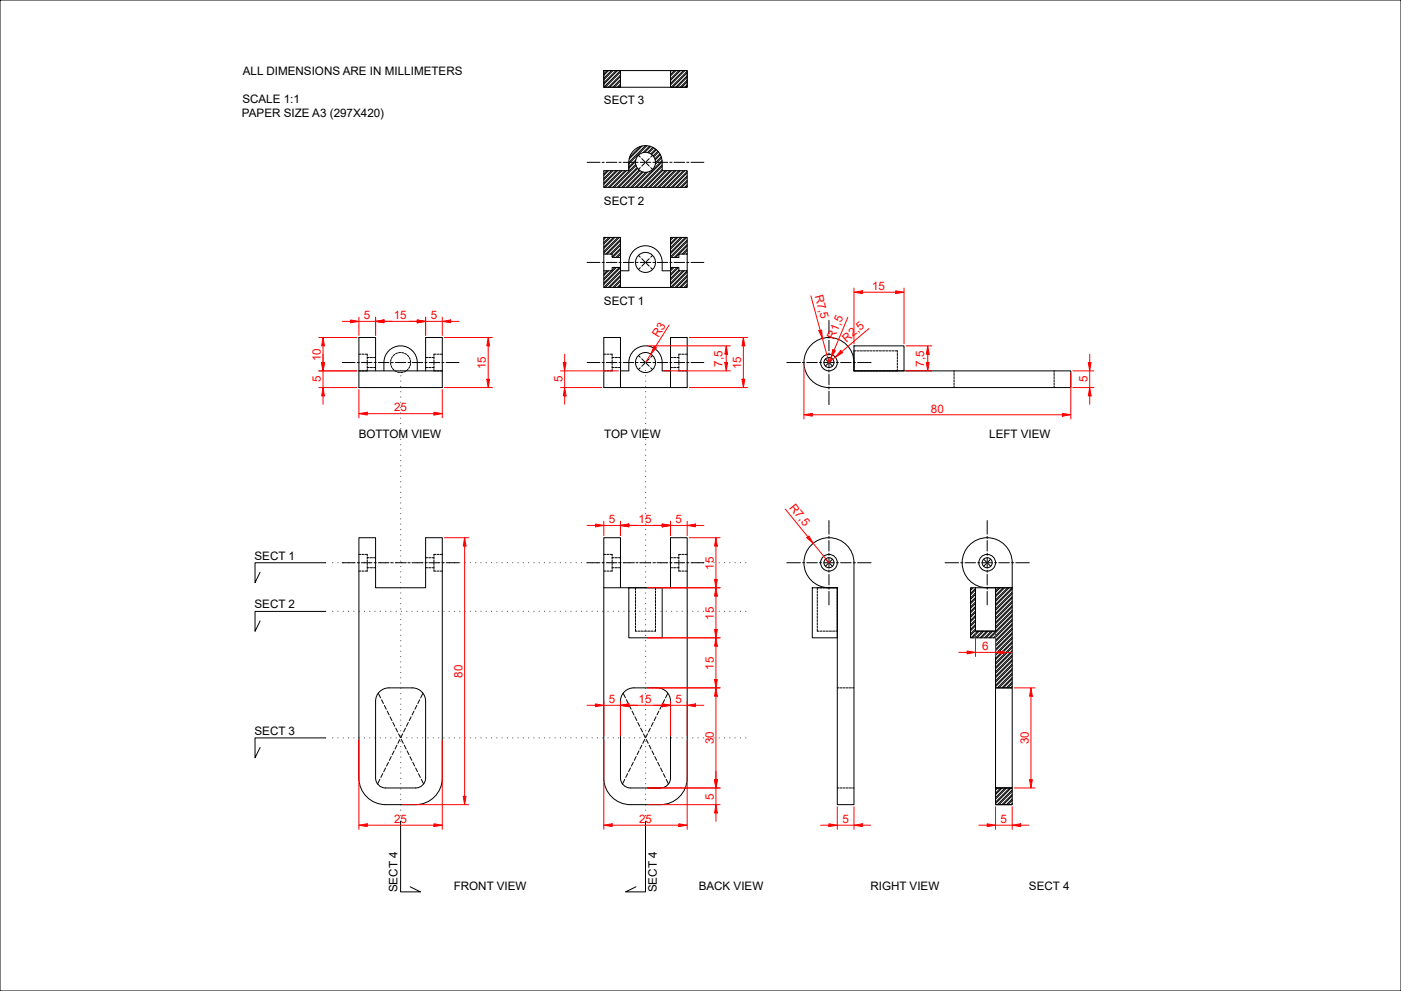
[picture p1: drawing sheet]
<svg xmlns="http://www.w3.org/2000/svg" width="420mm" height="297mm" viewBox="0 0 420 297" stroke-linecap="round" stroke-linejoin="round" font-family="sans-serif">
<defs><g id="words">
<g font-size="3.5">
<text x="72.8" y="22.5">ALL DIMENSIONS ARE IN MILLIMETERS</text>
<text x="72.5" y="35.1">PAPER SIZE A3 (297X420)</text>
<text x="72.7" y="30.8">SCALE 1:1</text>
<text x="181" y="31.3">SECT 3</text>
<text x="181" y="61.3">SECT 2</text>
<text x="181" y="91.3">SECT 1</text>
<text x="107.5" y="131.3">BOTTOM VIEW</text>
<text x="181.1" y="131.3">TOP VIEW</text>
<text x="296.5" y="131.3">LEFT VIEW</text>
<text x="76.3" y="167.7">SECT 1</text>
<text x="76.3" y="182.3">SECT 2</text>
<text x="76.3" y="220.2">SECT 3</text>
<text x="119.2" y="267.4" transform="rotate(-90 119.2 267.4)">SECT 4</text>
<text x="136" y="266.8">FRONT VIEW</text>
<text x="196.9" y="267.4" transform="rotate(-90 196.9 267.4)">SECT 4</text>
<text x="209.5" y="266.8">BACK VIEW</text>
<text x="260.9" y="266.8">RIGHT VIEW</text>
<text x="308.5" y="266.8">SECT 4</text>
</g>
<g font-size="3.5" fill="#f00">
<text x="244.3" y="88.7" transform="rotate(75 244.3 88.7)">R7,5</text>
<text x="261.4" y="86.9">15</text>
<text x="109.1" y="95.6">5</text>
<text x="118" y="95.6">15</text>
<text x="129.1" y="95.6">5</text>
<text x="197.4" y="101.2" transform="rotate(-58 197.4 101.2)">R3</text>
<text x="250.1" y="101.9" transform="rotate(-67 250.1 101.9)">R1,5</text>
<text x="253.8" y="102.7" transform="rotate(-40 253.8 102.7)">R2,5</text>
<text x="96.2" y="108.2" transform="rotate(-90 96.2 108.2)">10</text>
<text x="145.7" y="110.7" transform="rotate(-90 145.7 110.7)">15</text>
<text x="216.6" y="109.8" transform="rotate(-90 216.6 109.8)">7,5</text>
<text x="222.2" y="110.7" transform="rotate(-90 222.2 110.7)">15</text>
<text x="277" y="109.8" transform="rotate(-90 277 109.8)">7,5</text>
<text x="96.2" y="114.6" transform="rotate(-90 96.2 114.6)">5</text>
<text x="168.6" y="114.6" transform="rotate(-90 168.6 114.6)">5</text>
<text x="326" y="114.6" transform="rotate(-90 326 114.6)">5</text>
<text x="118.2" y="123.3">25</text>
<text x="279.1" y="123.6">80</text>
<text x="236.5" y="152.2" transform="rotate(51 236.5 152.2)">R7,5</text>
<text x="182.5" y="156.8">5</text>
<text x="191.4" y="156.8">15</text>
<text x="202.5" y="156.8">5</text>
<text x="214" y="170.7" transform="rotate(-90 214 170.7)">15</text>
<text x="214" y="185.7" transform="rotate(-90 214 185.7)">15</text>
<text x="294.5" y="194.9">6</text>
<text x="138.6" y="203.1" transform="rotate(-90 138.6 203.1)">80</text>
<text x="214" y="200.7" transform="rotate(-90 214 200.7)">15</text>
<text x="182.5" y="210.7">5</text>
<text x="191.4" y="210.7">15</text>
<text x="202.5" y="210.7">5</text>
<text x="214" y="223.1" transform="rotate(-90 214 223.1)">30</text>
<text x="308.4" y="223.1" transform="rotate(-90 308.4 223.1)">30</text>
<text x="214" y="239.6" transform="rotate(-90 214 239.6)">5</text>
<text x="118.2" y="246.6">25</text>
<text x="191.6" y="246.6">25</text>
<text x="252.5" y="246.6">5</text>
<text x="300" y="246.6">5</text>
</g>
</g></defs>
<!-- layer: SOLID -->
<g fill="none" stroke="#000" stroke-width=".3">
<path d="M181 21.2h25v5h-25zM181 76.2v5M186 77.2v3M201 77.2v3M206 76.2v5M186 81.2h2.5a7.2 7.2 0 0 1 1.2-5.8 5 5 0 0 1 5.5-1.4 5 5 0 0 1 3.3 4.7v2.5h2.5M186 86.2h15M107.6 111.2h25M112.6 111.2v-10h-5v15h25v-15h-5v10M115.1 111.2a7.2 7.2 0 0 1 1.2-5.8 5 5 0 0 1 5.5-1.4 5 5 0 0 1 3.3 4.7v2.5M186 111.2h2.5a7.2 7.2 0 0 1 1.2-5.8 5 5 0 0 1 5.5-1.4 5 5 0 0 1 3.3 4.7v2.5h2.5M186 116.2v-15h-5v15h25v-15h-5v15"/>
<path d="M242.9 103.7a7.5 7.5 0 0 1 8.2-2.1 7.5 7.5 0 0 1 4.9 7.1v2.5h65v5h-72.5a7.5 7.5 0 0 1-6.8-4.4 7.5 7.5 0 0 1 1.2-8.1zM256 103.7h15v7.5h-15zM107.6 161.2h5v15h15v-15h5v72a8 8 0 0 1-8 8h-9a8 8 0 0 1-8-8zM181 161.2h5v15h15v-15h5v72a8 8 0 0 1-8 8h-9a8 8 0 0 1-8-8zM181 176.2h5M188.5 176.2h10v15h-10zM201 176.2h5M243.5 176.2h7.5v15h-7.5zM243.6 163a7.5 7.5 0 0 1 8-1.2 7.5 7.5 0 0 1 4.4 6.9v72.5h-5v-65a8.8 8.8 0 0 1-8.1-2.6 7.5 7.5 0 0 1 .7-10.6zM291 163a7.5 7.5 0 0 1 8.1-1.2 7.5 7.5 0 0 1 4.3 6.9v7.5h-5a8.8 8.8 0 0 1-8.1-2.6 7.5 7.5 0 0 1 .7-10.6zM292.4 176.2h6v13h-6zM113.8 207.3a4 4 0 0 1 2.8-1.1h7a4 4 0 0 1 4 4v23a3 3 0 0 1-3 3h-9a3 3 0 0 1-3-3v-23a4 4 0 0 1 1.2-2.9z"/>
<path d="M187.2 207.3a4 4 0 0 1 2.8-1.1h7a4 4 0 0 1 4 4v23a3 3 0 0 1-3 3h-9a3 3 0 0 1-3-3v-23a4 4 0 0 1 1.2-2.9zM298.4 206.2h5v30h-5zM298.4 241.2h5"/>
<circle cx="193.5" cy="78.7" r="3"/>
<circle cx="193.5" cy="108.7" r="3"/>
<circle cx="248.5" cy="108.7" r="2.5"/>
<circle cx="248.5" cy="108.7" r="1.5"/>
<circle cx="248.5" cy="168.7" r="2.5"/>
<circle cx="248.5" cy="168.7" r="1.5"/>
<circle cx="295.9" cy="168.7" r="2.5"/>
<circle cx="295.9" cy="168.7" r="1.5"/>
</g>
<!-- layer: HATCH -->
<g fill="none" stroke="#000" stroke-width=".3">
<path d="M181.1 21.2h-.1M182 21.2l-1 .9M182.4 21.2l-1.4 1.4M183.3 21.2l-2.3 2.3M183.8 21.2l-2.8 2.7M184.7 21.2l-3.7 3.6M185.1 21.2l-4.1 4.1M186 21.2l-5 5M186 22.5l-3.6 3.7M186 23.8l-2.3 2.4M186 25.2l-.9 1M186 21.6l-4.5 4.6"/>
<path d="M186 22.9l-3.2 3.3M186 24.3l-1.8 1.9M186 25.6l-.5 .6M201.3 21.2l-.3 .2M202.2 21.2l-1.2 1.1M202.6 21.2l-1.6 1.6M203.5 21.2l-2.5 2.5M204 21.2l-3 2.9M204.9 21.2l-3.9 3.8M205.3 21.2l-4.3 4.3M206 21.4l-4.8 4.8M206 22.7l-3.4 3.5"/>
<path d="M206 24.1l-2.1 2.1M206 25.4l-.7 .8M206 21.8l-4.3 4.4M206 23.2l-3 3M206 24.5l-1.6 1.7M206 25.8l-.3 .4M181.1 51.2h-.1M182 51.2l-1 .9M182.4 51.2l-1.4 1.4M183.3 51.2l-2.3 2.3M183.8 51.2l-2.8 2.7M184.7 51.2l-3.7 3.6"/>
<path d="M185.1 51.2l-4.1 4.1M186 51.2l-5 5M186.5 51.2l-5 5M187.4 51.2l-5 5M187.8 51.2l-5 5M190.5 48.4l-2 2M190.6 49.3l-6.9 6.9M190.6 47.9l-2.1 2.1M190.7 49.6l-6.5 6.6M191 50.2l-5.9 6M191.1 50.5l-5.6 5.7M191.6 51l-5.2 5.2"/>
<path d="M191.8 51.1l-5 5.1M191.9 43.9l-3.1 3.1M192.4 51.5l-4.7 4.7M192.5 43.8l-3.9 3.9M192.8 51.6l-4.6 4.6M193.5 43.7l-5 5M193.6 51.7l-4.5 4.5M193.9 43.7l-5.4 5.4M194.1 51.6l-4.6 4.6M194.7 43.8l-1.9 1.9M195.1 43.9l-1.8 1.8M195.7 44.2l-1.6 1.5"/>
<path d="M196 44.3l-1.5 1.5M196.5 44.7l-1.4 1.4M196.8 44.9l-1.4 1.4M197.2 45.3l-1.4 1.4M197.4 45.6l-1.4 1.4M197.8 46.1l-1.5 1.5M198 46.4l-1.6 1.5M198.2 47l-1.7 1.7M198.3 47.4l-1.8 1.8M198.5 48.1l-8.1 8.1M198.5 48.5l-7.6 7.7M198.5 49.4l-6.7 6.8"/>
<path d="M198.5 50.8l-5.4 5.4M198.5 49.9l-6.3 6.3M198.6 51.2l-5 5M199.5 51.2l-5 5M199.9 51.2l-5 5M200.8 51.2l-5 5M201.3 51.2l-5 5M202.2 51.2l-5 5M202.6 51.2l-5 5M203.5 51.2l-5 5M204 51.2l-5 5M204.9 51.2l-5 5"/>
<path d="M205.3 51.2l-5 5M206 53.2l-3 3M206 51.4l-4.8 4.8M206 52.7l-3.4 3.5M206 54.1l-2.1 2.1M206 55.4l-.7 .8M206 51.8l-4.3 4.4M206 54.5l-1.6 1.7M206 55.8l-.3 .4M181.2 71.2l-.2 .1M181.6 71.2l-.6 .6M182.5 71.2l-1.5 1.5"/>
<path d="M183 71.2l-2 1.9M183.9 71.2l-2.9 2.8M184.3 71.2l-3.3 3.3M185.2 71.2l-4.2 4.2M185.7 71.2l-4.7 4.6M186 71.7l-4.4 4.5M186 73.1l-3.1 3.1M186 74.4l-2.5 2.5M186 75.8l-1.4 1.4M186 77.1v.1M186 72.2l-4 4M186 73.5l-2.6 2.7"/>
<path d="M186 74.9l-2.3 2.3M186 76.2l-.9 1M201.4 71.2l-.4 .3M201.8 71.2l-.8 .8M202.7 71.2l-1.7 1.7M203.2 71.2l-2.2 2.1M203.5 77.1v.1M203.5 76.2l-.9 1M204.1 71.2l-3.1 3M204.5 71.2l-3.5 3.5M205.4 71.2l-4.4 4.4M205.9 71.2l-4.9 4.8"/>
<path d="M206 71.9l-5 5M206 73.3l-3.9 3.9M206 74.6l-1.5 1.6M206 76l-.2 .2M206 72.4l-4.8 4.8M206 73.7l-2.4 2.5M206 75.1l-1.1 1.1M181.1 81.2h-.1M182 81.2l-1 .9M182.4 81.2l-1.4 1.4M183.3 81.2l-2.3 2.3M184.3 80.2l-.8 .8"/>
<path d="M184.8 80.2l-3.8 3.7M185.7 80.2l-4.7 4.6M186 81.2l-5 5M186 82.5l-3.6 3.7M186 83.8l-2.3 2.4M186 85.2l-.9 1M186 80.3l-5 5M186 81.6l-4.5 4.6M186 82.9l-3.2 3.3M186 84.3l-1.8 1.9M186 85.6l-.5 .6M201.6 80.2l-.6 .6"/>
<path d="M202.1 80.2l-1.1 1M203 80.2l-2 1.9M203.4 80.2l-2.4 2.4M203.5 81l-2.5 2.5M203.8 81.2l-2.8 2.7M204.7 81.2l-3.7 3.6M205.1 81.2l-4.1 4.1M206 81.2l-5 5M206 82.5l-3.6 3.7M206 83.8l-2.3 2.4M206 85.2l-.9 1M206 81.6l-4.5 4.6"/>
<path d="M206 82.9l-3.2 3.3M206 84.3l-1.8 1.9M206 85.6l-.5 .6M291.3 176.2l-.4 .3M291.7 176.2l-.8 .7M292.4 176.3l-1.5 1.5M292.4 177.7l-1.5 1.5M292.4 179l-1.5 1.5M292.4 176.8l-1.5 1.5M292.4 178.1l-1.5 1.5M292.4 179.5l-1.5 1.5M298.5 176.2h-.1"/>
<path d="M299.4 176.2l-1 .9M299.8 176.2l-1.4 1.3M300.7 176.2l-2.3 2.2M301.2 176.2l-2.8 2.7M302.1 176.2l-3.7 3.6M302.5 176.2l-4.1 4M303.4 176.2l-5 4.9M303.4 177.5l-5 5M303.4 178.8l-5 5M303.4 176.6l-5 5M303.4 177.9l-5 5M303.4 179.3l-5 5"/>
<path d="M292.4 180.4l-1.5 1.5M292.4 181.7l-1.5 1.5M292.4 183.1l-1.5 1.5M292.4 184.4l-1.5 1.5M292.4 185.8l-1.5 1.5M292.4 187.1l-1.5 1.5M292.4 188.5l-1.5 1.5M292.4 180.8l-1.5 1.5M292.4 182.2l-1.5 1.5M292.4 183.5l-1.5 1.5M292.4 184.9l-1.5 1.5M292.4 186.2l-1.5 1.5"/>
<path d="M292.4 187.6l-1.5 1.5M292.4 188.9l-1.5 1.5M293.1 189.2l-2 2M293.6 189.2l-2 2M294.5 189.2l-2 2M294.9 189.2l-2 2M295.8 189.2l-2 2M296.2 189.2l-2 2M297.1 189.2l-2 2M297.6 189.2l-2 2M303.4 180.2l-5 5M303.4 181.5l-5 5"/>
<path d="M303.4 182.9l-5 5M303.4 184.2l-6.9 7M303.4 185.5l-5.6 5.7M303.4 186.9l-5 5M303.4 188.2l-5 5M303.4 189.6l-5 5M303.4 190.9l-5 5M303.4 192.3l-5 5M303.4 193.6l-5 5M303.4 195l-5 5M303.4 196.3l-5 5M303.4 197.7l-5 5"/>
<path d="M303.4 199l-5 5M303.4 180.6l-5 5M303.4 182l-5 5M303.4 183.3l-5 5M303.4 184.6l-6.5 6.6M303.4 186l-5.1 5.2M303.4 187.3l-5 5M303.4 188.7l-5 5M303.4 190l-5 5M303.4 191.4l-5 5M303.4 192.7l-5 5M303.4 194.1l-5 5"/>
<path d="M303.4 195.4l-5 5M303.4 196.8l-5 5M303.4 198.1l-5 5M303.4 199.5l-5 5M303.4 200.4l-5 5M303.4 201.7l-4.4 4.5M303.4 203.1l-3 3.1M303.4 204.4l-1.7 1.8M303.4 205.8l-.4 .4M303.4 200.8l-5 5M303.4 202.2l-3.9 4M303.4 203.5l-2.6 2.7"/>
<path d="M303.4 204.9l-1.3 1.3M298.6 236.2l-.2 .1M299.1 236.2l-.7 .6M300 236.2l-1.6 1.5M300.4 236.2l-2 1.9M301.3 236.2l-2.9 2.8M301.8 236.2l-3.4 3.3M302.7 236.2l-4.3 4.2M303.1 236.2l-4.7 4.6M303.4 236.7l-4.4 4.5M303.4 238.1l-3 3.1M303.4 239.4l-1.7 1.8"/>
<path d="M303.4 237.2l-3.9 4M303.4 238.5l-2.6 2.7M303.4 239.9l-1.2 1.3M303.4 240.8l-.3 .4"/>
</g>
<!-- layer: SECTION -->
<g fill="none" stroke="#000" stroke-width=".3">
<path d="M181 21.2h5v5h-5zM201 21.2h5v5h-5zM181 51.2h7.5a7.2 7.2 0 0 1 1.2-5.8 5 5 0 0 1 5.5-1.4 5 5 0 0 1 3.3 4.7v2.5h7.5v5h-25zM181 71.2h5v6h-2.5v-1h-2.5zM201 71.2h5v5h-2.5v1h-2.5zM181 81.2h2.5v-1h2.5v6h-5zM201 80.2h2.5v1h2.5v5h-5zM290.9 176.2h1.5v13h6v-13h5v30h-5v-15h-7.5zM298.4 236.2h5v5h-5z"/>
<circle cx="193.5" cy="48.7" r="3"/>
</g>
<!-- layer: HIDDEN -->
<g fill="none" stroke="#000" stroke-width=".3">
<path d="M107.6 111.2h.6M107.6 106.2h.6M108.5 111.2h.7M108.5 106.2h.7M109.5 106.2h.6v.4M110.1 110.7v.5h-.6M110.1 107.2h.6M110.1 110.2h.6M110.1 106.9v.6M110.1 107.9v.6M110.1 108.8v.6M110.1 109.8v.6"/>
<path d="M111 107.2h.7M111 110.2h.7M112 107.2h.6M112 110.2h.6M117.1 108.7l.1 .6M117.2 107.7l-.1 .6M117.2 109.6l.3 .6M117.7 106.9l-.3 .5M117.7 110.4l.4 .5M118.3 106.2l-.4 .4M118.3 111.1l.6 .3M119.2 105.8l-.6 .3"/>
<path d="M119.2 111.5l.6 .1M120.1 105.7h-.6M120.4 105.7l.6 .1M120.7 111.6l-.6 .1M121.3 105.9l.6 .3M121.6 111.2l-.6 .3M122.1 106.4l.4 .5M122.3 110.7l-.4 .4M122.7 107.2l.2 .5M122.8 109.9l-.3 .5M123 108l.1 .7M123.1 109l-.2 .6"/>
<path d="M127.6 107.2h.6M127.6 110.2h.6M128.5 107.2h.7M128.5 110.2h.7M129.5 107.2h.6M129.5 110.2h.6M130.1 110.7v.5h.6M130.1 106.9v.6M130.1 107.9v.6M130.1 108.8v.6M130.1 109.8v.6M130.7 106.2h-.6v.4"/>
<path d="M131 111.2h.7M131 106.2h.7M132 111.2h.6M132 106.2h.6M181 111.2h.6M181 106.2h.6M181.9 111.2h.7M181.9 106.2h.7M182.9 106.2h.6v.4M183.5 106.9v.6M183.5 107.9v.6M183.5 108.8v.6"/>
<path d="M183.5 109.8v.6M183.5 110.7v.5h-.6M183.5 107.2h.6M183.5 110.2h.6M184.4 107.2h.7M184.4 110.2h.7M185.4 107.2h.6M185.4 110.2h.6M201 107.2h.6M201 110.2h.6M201.9 107.2h.7M201.9 110.2h.7"/>
<path d="M202.9 107.2h.6M202.9 110.2h.6M203.5 106.9v.6M203.5 107.9v.6M203.5 108.8v.6M203.5 109.8v.6M203.5 110.7v.5h.6M204.1 106.2h-.6v.4M204.4 111.2h.7M204.4 106.2h.7M205.4 111.2h.6M205.4 106.2h.6"/>
<path d="M256 105.9v.7M256 106.9v.6M256 107.8v.7M256 108.8v.6M256 109.7v.7M256 110.7v.5h.6M256.6 105.2h-.6v.4M257 111.2h.6M257 105.2h.6M257.9 111.2h.6M257.9 105.2h.6M258.9 111.2h.6"/>
<path d="M258.9 105.2h.6M259.8 111.2h.6M259.8 105.2h.6M260.8 111.2h.6M260.8 105.2h.6M261.7 111.2h.7M261.7 105.2h.7M262.7 111.2h.6M262.7 105.2h.6M263.6 111.2h.7M263.6 105.2h.7M264.6 111.2h.6"/>
<path d="M264.6 105.2h.6M265.5 111.2h.7M265.5 105.2h.7M266.5 111.2h.6M266.5 105.2h.6M267.4 111.2h.7M267.4 105.2h.7M268.4 105.2h.6v.4M269 110.7v.5h-.6M269 105.9v.7M269 106.9v.6M269 107.8v.7"/>
<path d="M269 108.8v.6M269 109.7v.7M286 111.2v.4M286 111.9v.6M286 112.9v.6M286 113.8v.6M286 114.8v.6M286 115.7v.5M316 111.2v.4M316 111.9v.6M316 112.9v.6M316 113.8v.6"/>
<path d="M316 114.8v.6M316 115.7v.5M107.6 166.2h.6M107.6 171.2h.6M108.5 166.2h.7M108.5 171.2h.7M109.5 166.2h.6v.4M110.1 167.2h.6M110.1 170.2h.6M110.1 170.7v.5h-.6M110.1 166.9v.6M110.1 167.9v.6"/>
<path d="M110.1 168.8v.6M110.1 169.8v.6M111 167.2h.7M111 170.2h.7M112 167.2h.6M112 170.2h.6M127.6 167.2h.6M127.6 170.2h.6M128.5 167.2h.7M128.5 170.2h.7M129.5 167.2h.6M129.5 170.2h.6"/>
<path d="M130.1 170.7v.5h.6M130.1 166.9v.6M130.1 167.9v.6M130.1 168.8v.6M130.1 169.8v.6M130.7 166.2h-.6v.4M131 166.2h.7M131 171.2h.7M132 166.2h.6M132 171.2h.6M181 166.2h.6M181 171.2h.6"/>
<path d="M181.9 166.2h.7M181.9 171.2h.7M182.9 166.2h.6v.4M183.5 167.2h.6M183.5 170.2h.6M183.5 170.7v.5h-.6M183.5 166.9v.6M183.5 167.9v.6M183.5 168.8v.6M183.5 169.8v.6M184.4 167.2h.7M184.4 170.2h.7"/>
<path d="M185.4 167.2h.6M185.4 170.2h.6M190.5 176.2v.6M190.5 177.1v.6M190.5 178v.7M190.5 179v.6M190.5 180v.6M196.5 176.2v.6M196.5 177.1v.6M196.5 178v.7M196.5 179v.6M196.5 180v.6"/>
<path d="M201 167.2h.6M201 170.2h.6M201.9 167.2h.7M201.9 170.2h.7M202.9 167.2h.6M202.9 170.2h.6M203.5 170.7v.5h.6M203.5 166.9v.6M203.5 167.9v.6M203.5 168.8v.6M203.5 169.8v.6M204.1 166.2h-.6v.4"/>
<path d="M204.4 166.2h.7M204.4 171.2h.7M205.4 166.2h.6M205.4 171.2h.6M245 177.1v.6M245 178v.7M245 179v.6M245 180v.6M245.5 176.2h-.5v.6M245.8 176.2h.6M246.7 176.2h.7M247.7 176.2h.6"/>
<path d="M248.6 176.2h.7M249.6 176.2h.6M250.6 176.2h.4v.6M251 177.1v.6M251 178v.7M251 179v.6M251 180v.6M190.5 180.9v.6M190.5 181.9v.6M190.5 182.8v.6M190.5 183.8v.6M190.5 184.7v.7"/>
<path d="M190.5 185.7v.6M190.5 186.6v.7M190.5 187.6v.6M190.5 188.5v.7h.5M191.3 189.2h.6M192.2 189.2h.7M193.2 189.2h.6M194.1 189.2h.7M195.1 189.2h.6M196.5 188.5v.7h-.4M196.5 180.9v.6M196.5 181.9v.6"/>
<path d="M196.5 182.8v.6M196.5 183.8v.6M196.5 184.7v.7M196.5 185.7v.6M196.5 186.6v.7M196.5 187.6v.6M245 188.5v.7h.5M245 180.9v.6M245 181.9v.6M245 182.8v.6M245 183.8v.6M245 184.7v.7"/>
<path d="M245 185.7v.6M245 186.6v.7M245 187.6v.6M245.8 189.2h.6M246.7 189.2h.7M247.7 189.2h.6M248.6 189.2h.7M249.6 189.2h.6M251 188.5v.7h-.4M251 180.9v.6M251 181.9v.6M251 182.8v.6"/>
<path d="M251 183.8v.6M251 184.7v.7M251 185.7v.6M251 186.6v.7M251 187.6v.6M251 206.2h.4M251.8 206.2h.6M252.7 206.2h.7M253.7 206.2h.6M254.6 206.2h.7M255.6 206.2h.4M251 236.2h.4"/>
<path d="M251.8 236.2h.6M252.7 236.2h.7M253.7 236.2h.6M254.6 236.2h.7M255.6 236.2h.4M298.4 236.2h.5M299.2 236.2h.6M300.2 236.2h.6M301.1 236.2h.6M302.1 236.2h.6M303 236.2h.4"/>
</g>
<!-- layer: CL -->
<g fill="none" stroke="#000" stroke-width=".3">
<path d="M176 48.7h3.9M180.5 48.7h.6M181.8 48.7h3.1M185.6 48.7h.6M186.8 48.7h3.2M190.7 48.7h.6M191.9 48.7h3.2M195.7 48.7h.7M197 48.7h3.2M200.8 48.7h.6M202.1 48.7h3.2M205.9 48.7h.6"/>
<path d="M207.2 48.7h3.8M176 78.7h3.9M180.5 78.7h.6M181.8 78.7h3.1M185.6 78.7h.6M186.8 78.7h3.2M190.7 78.7h.6M191.9 78.7h3.2M195.7 78.7h.7M197 78.7h3.2M200.8 78.7h.6M202.1 78.7h3.2"/>
<path d="M205.9 78.7h.6M207.2 78.7h3.8M248.5 96v4.1M102.6 108.7h3.8M107.1 108.7h.6M108.3 108.7h3.2M112.2 108.7h.6M113.4 108.7h3.2M117.2 108.7h.7M118.5 108.7h3.2M122.3 108.7h.7M123.6 108.7h3.2"/>
<path d="M127.4 108.7h.6M128.7 108.7h3.1M132.5 108.7h.6M133.7 108.7h3.9M176 108.7h3.9M180.5 108.7h.6M181.8 108.7h3.1M185.6 108.7h.6M186.8 108.7h3.2M190.7 108.7h.6M191.9 108.7h3.2M195.7 108.7h.7"/>
<path d="M197 108.7h3.2M200.8 108.7h.6M202.1 108.7h3.2M205.9 108.7h.6M207.2 108.7h3.8M235.9 108.7h4M240.6 108.7h.6M241.8 108.7h3.2M245.7 108.7h.6M246.9 108.7h3.2M248.5 100.7v.6M248.5 102v3.2"/>
<path d="M248.5 105.8v.6M248.5 107.1v3.1M248.5 110.9v.6M248.5 112.1v3.2M248.5 116v.6M248.5 117.2v4.1M250.7 108.7h.7M252 108.7h3.2M255.8 108.7h.6M257.1 108.7h4M248.5 156v4.1M295.9 156v4.1"/>
<path d="M102.6 168.7h3.8M107.1 168.7h.6M108.3 168.7h3.2M112.2 168.7h.6M113.4 168.7h3.2M117.2 168.7h.7M118.5 168.7h3.2M122.3 168.7h.7M123.6 168.7h3.2M127.4 168.7h.6M128.7 168.7h3.1M132.5 168.7h.6"/>
<path d="M133.7 168.7h3.9M176 168.7h3.9M180.5 168.7h.6M181.8 168.7h3.1M185.6 168.7h.6M186.8 168.7h3.2M190.7 168.7h.6M191.9 168.7h3.2M195.7 168.7h.7M197 168.7h3.2M200.8 168.7h.6M202.1 168.7h3.2"/>
<path d="M205.9 168.7h.6M207.2 168.7h3.8M235.9 168.7h4M240.6 168.7h.6M241.8 168.7h3.2M245.7 168.7h.6M246.9 168.7h3.2M248.5 160.7v.6M248.5 162v3.2M248.5 165.8v.6M248.5 167.1v3.1M248.5 170.9v.6"/>
<path d="M248.5 172.1v3.2M248.5 176v.6M248.5 177.2v4.1M250.7 168.7h.7M252 168.7h3.2M255.8 168.7h.6M257.1 168.7h4M283.3 168.7h4.1M288 168.7h.6M289.3 168.7h3.2M293.1 168.7h.6M294.4 168.7h3.1"/>
<path d="M295.9 160.7v.6M295.9 162v3.2M295.9 165.8v.6M295.9 167.1v3.1M295.9 170.9v.6M295.9 172.1v3.2M295.9 176v.6M295.9 177.2v4.1M298.2 168.7h.6M299.4 168.7h3.2M303.2 168.7h.7M304.5 168.7h4.1"/>
</g>
<!-- layer: VOID -->
<g fill="none" stroke="#000" stroke-width=".3">
<path d="M191.4 46.5l.5 .6M191.9 50.2l-.5 .6M192.4 47.5l.9 .9M193.3 48.9l-.9 .9M193.7 48.9l.9 .9M194.6 47.5l-.9 .9M195.1 50.2l.5 .6M195.6 46.5l-.5 .6M191.4 76.5l.5 .6M192.4 77.5l.9 .9M193.3 78.9l-.9 .9M193.7 78.9l.9 .9"/>
<path d="M194.6 77.5l-.9 .9M195.6 76.5l-.5 .6M191.9 80.2l-.5 .6M195.1 80.2l.5 .6M191.4 106.5l.5 .6M191.9 110.2l-.5 .6M192.4 107.5l.9 .9M193.3 108.9l-.9 .9M193.7 108.9l.9 .9M194.6 107.5l-.9 .9M195.1 110.2l.5 .6M195.6 106.5l-.5 .6"/>
<path d="M247.5 107.6l.8 .8M248.3 108.9l-.8 .8M248.7 108.9l.9 .8M249.6 107.6l-.9 .8M247.5 167.6l.8 .8M248.3 168.9l-.8 .8M248.7 168.9l.9 .8M249.6 167.6l-.9 .8M294.9 167.6l.8 .8M295.7 168.9l-.8 .8M296.2 168.9l.8 .8M297 167.6l-.8 .8"/>
<path d="M113.4 207.8l.7 1.3M114.4 209.7l.5 1.1M115.2 211.4l.6 1.1M116.1 213.1l.5 1.2M116.9 214.8l.6 1.2M117.8 216.5l.5 1.2M118.6 218.2l.6 1.2M119.5 219.9l.6 1.2M120.7 219.9l-.6 1.2M121.6 218.2l-.6 1.2M122.4 216.5l-.6 1.2M123.3 214.8l-.6 1.2"/>
<path d="M124.1 213.1l-.6 1.2M125 211.4l-.6 1.1M125.8 209.7l-.6 1.1M126.8 207.8l-.7 1.3M186.8 207.8l.7 1.3M187.8 209.7l.6 1.1M188.6 211.4l.6 1.1M189.5 213.1l.6 1.2M190.3 214.8l.6 1.2M191.2 216.5l.6 1.2M192 218.2l.6 1.2M192.9 219.9l.6 1.2"/>
<path d="M194.1 219.9l-.5 1.2M195 218.2l-.6 1.2M195.8 216.5l-.5 1.2M196.7 214.8l-.6 1.2M197.5 213.1l-.5 1.2M198.4 211.4l-.6 1.1M199.2 209.7l-.5 1.1M200.2 207.8l-.7 1.3M113.9 233.6l-.7 1.4M114.7 231.9l-.5 1.1M115.6 230.2l-.6 1.1M116.4 228.5l-.5 1.1"/>
<path d="M117.3 226.7l-.6 1.2M118.1 225l-.5 1.2M119 223.3l-.6 1.2M119.9 221.6l-.6 1.2M120.3 221.6l.6 1.2M121.2 223.3l.6 1.2M122 225l.6 1.2M122.9 226.7l.6 1.2M123.7 228.5l.6 1.1M124.6 230.2l.6 1.1M125.4 231.9l.6 1.1M126.3 233.6l.7 1.4"/>
<path d="M187.3 233.6l-.7 1.4M188.2 231.9l-.6 1.1M189 230.2l-.6 1.1M189.9 228.5l-.6 1.1M190.7 226.7l-.6 1.2M191.6 225l-.6 1.2M192.4 223.3l-.6 1.2M193.3 221.6l-.6 1.2M193.8 221.6l.5 1.2M194.6 223.3l.6 1.2M195.5 225l.5 1.2M196.3 226.7l.6 1.2"/>
<path d="M197.2 228.5l.5 1.1M198 230.2l.6 1.1M198.9 231.9l.5 1.1M199.7 233.6l.7 1.4"/>
</g>
<!-- layer: 0 -->
<g fill="none" stroke="#000" stroke-width=".3">
<path d="M120.1 119h.1M120.1 117.4h.1M120.1 115.8h.1M120.1 114.2h.1M120.1 112.7h.1M120.1 111.1h.1M193.5 119h.1M193.5 117.4h.1M193.5 115.8h.1M193.5 114.2h.1M193.5 112.7h.1M193.5 111.1h.1"/>
<path d="M120.1 139.6h.1M120.1 138.1h.1M120.1 136.5h.1M120.1 134.9h.1M120.1 133.3h.1M120.1 131.7h.1M120.1 130.1h.1M120.1 128.5h.1M120.1 126.9h.1M120.1 125.4h.1M120.1 123.8h.1M120.1 122.2h.1"/>
<path d="M120.1 120.6h.1M193.5 139.6h.1M193.5 138.1h.1M193.5 136.5h.1M193.5 134.9h.1M193.5 133.3h.1M193.5 131.7h.1M193.5 130.1h.1M193.5 128.5h.1M193.5 126.9h.1M193.5 125.4h.1M193.5 123.8h.1"/>
<path d="M193.5 122.2h.1M193.5 120.6h.1M120.1 158.7h.1M120.1 157.1h.1M120.1 155.5h.1M120.1 153.9h.1M120.1 152.3h.1M120.1 150.8h.1M120.1 149.2h.1M120.1 147.6h.1M120.1 146h.1M120.1 144.4h.1"/>
<path d="M120.1 142.8h.1M120.1 141.2h.1M193.5 158.7h.1M193.5 157.1h.1M193.5 155.5h.1M193.5 153.9h.1M193.5 152.3h.1M193.5 150.8h.1M193.5 149.2h.1M193.5 147.6h.1M193.5 146h.1M193.5 144.4h.1"/>
<path d="M193.5 142.8h.1M193.5 141.2h.1M97.6 168.7h.1M97.6 168.7h-21.1v5.9l1.5-3.1M99.7 168.7h.1M101.3 168.7h.1M102.9 168.7h.1M104.5 168.7h.1M106.1 168.7h.1M107.6 168.7h.1M109.2 168.7h.1M110.8 168.7h.1"/>
<path d="M112.4 168.7h.1M114 168.7h.1M115.6 168.7h.1M117.2 168.7h.1M118.8 168.7h.1M120.1 179.3h.1M120.1 177.7h.1M120.1 176.2h.1M120.1 174.6h.1M120.1 173h.1M120.1 171.4h.1M120.1 169.8h.1"/>
<path d="M120.1 168.2h.1M120.1 166.6h.1M120.1 165h.1M120.1 163.5h.1M120.1 161.9h.1M120.1 160.3h.1M120.3 168.7h.1M121.9 168.7h.1M123.5 168.7h.1M125.1 168.7h.1M126.7 168.7h.1M128.3 168.7h.1"/>
<path d="M129.9 168.7h.1M131.5 168.7h.1M133 168.7h.1M134.6 168.7h.1M136.2 168.7h.1M137.8 168.7h.1M139.4 168.7h.1M141 168.7h.1M142.6 168.7h.1M144.2 168.7h.1M145.7 168.7h.1M147.3 168.7h.1"/>
<path d="M148.9 168.7h.1M150.5 168.7h.1M152.1 168.7h.1M153.7 168.7h.1M155.3 168.7h.1M156.9 168.7h.1M158.4 168.7h.1M160 168.7h.1M161.6 168.7h.1M163.2 168.7h.1M164.8 168.7h.1M166.4 168.7h.1"/>
<path d="M168 168.7h.1M169.6 168.7h.1M171.1 168.7h.1M172.7 168.7h.1M174.3 168.7h.1M175.9 168.7h.1M177.5 168.7h.1M179.1 168.7h.1M180.7 168.7h.1M182.3 168.7h.1M183.8 168.7h.1M185.4 168.7h.1"/>
<path d="M187 168.7h.1M188.6 168.7h.1M190.2 168.7h.1M191.8 168.7h.1M193.4 168.7h.1M193.5 179.3h.1M193.5 177.7h.1M193.5 176.2h.1M193.5 174.6h.1M193.5 173h.1M193.5 171.4h.1M193.5 169.8h.1"/>
<path d="M193.5 168.2h.1M193.5 166.6h.1M193.5 165h.1M193.5 163.5h.1M193.5 161.9h.1M193.5 160.3h.1M195 168.7h.1M196.5 168.7h.1M198.1 168.7h.1M199.7 168.7h.1M201.3 168.7h.1M202.9 168.7h.1"/>
<path d="M204.5 168.7h.1M206.1 168.7h.1M207.7 168.7h.1M209.2 168.7h.1M210.8 168.7h.1M212.4 168.7h.1M214 168.7h.1M215.6 168.7h.1M217.2 168.7h.1M218.8 168.7h.1M220.4 168.7h.1M221.9 168.7h.1"/>
<path d="M223.5 168.7h.1M97.6 183.2h.1M97.6 183.2h-21.1v6l1.5-3.1M99.7 183.2h.1M101.3 183.2h.1M102.9 183.2h.1M104.5 183.2h.1M106.1 183.2h.1M107.6 183.2h.1M109.2 183.2h.1M110.8 183.2h.1M112.4 183.2h.1"/>
<path d="M114 183.2h.1M115.6 183.2h.1M117.2 183.2h.1M118.8 183.2h.1M120.1 200h.1M120.1 198.4h.1M120.1 196.8h.1M120.1 195.2h.1M120.1 193.6h.1M120.1 192h.1M120.1 190.4h.1M120.1 188.9h.1"/>
<path d="M120.1 187.3h.1M120.1 185.7h.1M120.1 184.1h.1M120.1 182.5h.1M120.1 180.9h.1M120.3 183.2h.1M121.9 183.2h.1M123.5 183.2h.1M125.1 183.2h.1M126.7 183.2h.1M128.3 183.2h.1M129.9 183.2h.1"/>
<path d="M131.5 183.2h.1M133 183.2h.1M134.6 183.2h.1M136.2 183.2h.1M137.8 183.2h.1M139.4 183.2h.1M141 183.2h.1M142.6 183.2h.1M144.2 183.2h.1M145.7 183.2h.1M147.3 183.2h.1M148.9 183.2h.1"/>
<path d="M150.5 183.2h.1M152.1 183.2h.1M153.7 183.2h.1M155.3 183.2h.1M156.9 183.2h.1M158.4 183.2h.1M160 183.2h.1M161.6 183.2h.1M163.2 183.2h.1M164.8 183.2h.1M166.4 183.2h.1M168 183.2h.1"/>
<path d="M169.6 183.2h.1M171.1 183.2h.1M172.7 183.2h.1M174.3 183.2h.1M175.9 183.2h.1M177.5 183.2h.1M179.1 183.2h.1M180.7 183.2h.1M182.3 183.2h.1M183.8 183.2h.1M185.4 183.2h.1M187 183.2h.1"/>
<path d="M188.6 183.2h.1M190.2 183.2h.1M191.8 183.2h.1M193.4 183.2h.1M193.5 200h.1M193.5 198.4h.1M193.5 196.8h.1M193.5 195.2h.1M193.5 193.6h.1M193.5 192h.1M193.5 190.4h.1M193.5 188.9h.1"/>
<path d="M193.5 187.3h.1M193.5 185.7h.1M193.5 184.1h.1M193.5 182.5h.1M193.5 180.9h.1M195 183.2h.1M196.5 183.2h.1M198.1 183.2h.1M199.7 183.2h.1M201.3 183.2h.1M202.9 183.2h.1M204.5 183.2h.1"/>
<path d="M206.1 183.2h.1M207.7 183.2h.1M209.2 183.2h.1M210.8 183.2h.1M212.4 183.2h.1M214 183.2h.1M215.6 183.2h.1M217.2 183.2h.1M218.8 183.2h.1M220.4 183.2h.1M221.9 183.2h.1M223.5 183.2h.1"/>
<path d="M120.1 219h.1M120.1 217.4h.1M120.1 215.8h.1M120.1 214.3h.1M120.1 212.7h.1M120.1 211.1h.1M120.1 209.5h.1M120.1 207.9h.1M120.1 206.3h.1M120.1 204.7h.1M120.1 203.1h.1M120.1 201.6h.1"/>
<path d="M193.5 219h.1M193.5 217.4h.1M193.5 215.8h.1M193.5 214.3h.1M193.5 212.7h.1M193.5 211.1h.1M193.5 209.5h.1M193.5 207.9h.1M193.5 206.3h.1M193.5 204.7h.1M193.5 203.1h.1M193.5 201.6h.1"/>
<path d="M97.6 221.2h.1M97.6 221.2h-21.1v5.9l1.5-3.1M99.7 221.2h.1M101.3 221.2h.1M102.9 221.2h.1M104.5 221.2h.1M106.1 221.2h.1M107.6 221.2h.1M109.2 221.2h.1M110.8 221.2h.1M112.4 221.2h.1M114 221.2h.1"/>
<path d="M115.6 221.2h.1M117.2 221.2h.1M118.8 221.2h.1M120.1 239.7h.1M120.1 238.1h.1M120.1 236.5h.1M120.1 234.9h.1M120.1 233.3h.1M120.1 231.7h.1M120.1 230.1h.1M120.1 228.5h.1M120.1 227h.1"/>
<path d="M120.1 225.4h.1M120.1 223.8h.1M120.1 222.2h.1M120.1 220.6h.1M120.3 221.2h.1M121.9 221.2h.1M123.5 221.2h.1M125.1 221.2h.1M126.7 221.2h.1M128.3 221.2h.1M129.9 221.2h.1M131.5 221.2h.1"/>
<path d="M133 221.2h.1M134.6 221.2h.1M136.2 221.2h.1M137.8 221.2h.1M139.4 221.2h.1M141 221.2h.1M142.6 221.2h.1M144.2 221.2h.1M145.7 221.2h.1M147.3 221.2h.1M148.9 221.2h.1M150.5 221.2h.1"/>
<path d="M152.1 221.2h.1M153.7 221.2h.1M155.3 221.2h.1M156.9 221.2h.1M158.4 221.2h.1M160 221.2h.1M161.6 221.2h.1M163.2 221.2h.1M164.8 221.2h.1M166.4 221.2h.1M168 221.2h.1M169.6 221.2h.1"/>
<path d="M171.1 221.2h.1M172.7 221.2h.1M174.3 221.2h.1M175.9 221.2h.1M177.5 221.2h.1M179.1 221.2h.1M180.7 221.2h.1M182.3 221.2h.1M183.8 221.2h.1M185.4 221.2h.1M187 221.2h.1M188.6 221.2h.1"/>
<path d="M190.2 221.2h.1M191.8 221.2h.1M193.4 221.2h.1M193.5 239.7h.1M193.5 238.1h.1M193.5 236.5h.1M193.5 234.9h.1M193.5 233.3h.1M193.5 231.7h.1M193.5 230.1h.1M193.5 228.5h.1M193.5 227h.1"/>
<path d="M193.5 225.4h.1M193.5 223.8h.1M193.5 222.2h.1M193.5 220.6h.1M195 221.2h.1M196.5 221.2h.1M198.1 221.2h.1M199.7 221.2h.1M201.3 221.2h.1M202.9 221.2h.1M204.5 221.2h.1M206.1 221.2h.1"/>
<path d="M207.7 221.2h.1M209.2 221.2h.1M210.8 221.2h.1M212.4 221.2h.1M214 221.2h.1M215.6 221.2h.1M217.2 221.2h.1M218.8 221.2h.1M220.4 221.2h.1M221.9 221.2h.1M223.5 221.2h.1M120.1 246.2h.1"/>
<path d="M120.1 244.4h.1M120.1 242.8h.1M120.1 241.2h.1M120.1 246.2v21.1h6l-3.1-1.5M193.5 246.2h.1M193.5 244.4h.1M193.5 242.8h.1M193.5 241.2h.1M193.5 246.2v21.1h-6l3.2-1.5"/>
</g>
<!-- layer: DIM -->
<path d="M133.2 101.2h14.4M133.2 116.2h14.4M146.4 101.2l.4 2.5h-.9zM146.4 103.7v10" fill="none" stroke="#f00" stroke-width=".3"/>
<path d="M146.4 101.2l.4 2.5h-.9z" fill="#f00"/>
<path d="M145.9 113.7h.9l-.4 2.5z" fill="none" stroke="#f00" stroke-width=".3"/>
<path d="M145.9 113.7h.9l-.4 2.5z" fill="#f00"/>
<path d="M102.6 96.3h2.5M107.6 95.1v5.4M107.6 96.3h5M112.6 96.3l2.5-.4v.8zM112.6 95.1v5.4M115.1 96.3h2.5" fill="none" stroke="#f00" stroke-width=".3"/>
<path d="M112.6 96.3l2.5-.4v.8z" fill="#f00"/>
<path d="M105.1 95.9l2.5 .4-2.5 .4z" fill="none" stroke="#f00" stroke-width=".3"/>
<path d="M105.1 95.9l2.5 .4-2.5 .4z" fill="#f00"/>
<path d="M112.6 96.3l2.5-.4v.8zM112.6 95.1v5.4M115.1 96.3h10M127.6 95.1v5.4" fill="none" stroke="#f00" stroke-width=".3"/>
<path d="M112.6 96.3l2.5-.4v.8z" fill="#f00"/>
<path d="M125.1 95.9l2.5 .4-2.5 .4z" fill="none" stroke="#f00" stroke-width=".3"/>
<path d="M125.1 95.9l2.5 .4-2.5 .4z" fill="#f00"/>
<path d="M122.6 96.3h2.5M125.1 95.9l2.5 .4-2.5 .4zM127.6 95.1v5.4M127.6 96.3h5M132.6 95.1v5.4M135.1 96.3h2.5" fill="none" stroke="#f00" stroke-width=".3"/>
<path d="M125.1 95.9l2.5 .4-2.5 .4z" fill="#f00"/>
<path d="M132.6 96.3l2.5-.4v.8z" fill="none" stroke="#f00" stroke-width=".3"/>
<path d="M132.6 96.3l2.5-.4v.8z" fill="#f00"/>
<path d="M107.6 116.8v8.4M132.6 116.8v8.4M107.6 124l2.5-.4v.8zM110.1 124h20" fill="none" stroke="#f00" stroke-width=".3"/>
<path d="M107.6 124l2.5-.4v.8z" fill="#f00"/>
<path d="M130.1 123.6l2.5 .4-2.5 .4z" fill="none" stroke="#f00" stroke-width=".3"/>
<path d="M130.1 123.6l2.5 .4-2.5 .4z" fill="#f00"/>
<path d="M200.6 97.4l-4.2 6.6M195.1 106.1l-1.6 2.6M196.1 103.8l.7 .4-1.7 1.9z" fill="none" stroke="#f00" stroke-width=".3"/>
<path d="M196.1 103.8l.7 .4-1.7 1.9z" fill="#f00"/>
<path d="M254.2 95.1l-4.1 9.9M249.1 107.3l-.6 1.4M249.7 104.8l.7 .3-1.3 2.2z" fill="none" stroke="#f00" stroke-width=".3"/>
<path d="M249.7 104.8l.7 .3-1.3 2.2z" fill="#f00"/>
<path d="M260.5 98.5l-8.2 6.9M250.4 107l-1.9 1.7M252 105.1l.6 .6-2.2 1.3z" fill="none" stroke="#f00" stroke-width=".3"/>
<path d="M252 105.1l.6 .6-2.2 1.3z" fill="#f00"/>
<path d="M235.4 152.6l6.8 8.3M241.9 161.2l.6-.6 1.3 2.2zM243.8 162.8l4.7 5.9" fill="none" stroke="#f00" stroke-width=".3"/>
<path d="M241.9 161.2l.6-.6 1.3 2.2z" fill="#f00"/>
<path d="M243.1 88.7l2.8 10.3M245.5 99.1l.8-.2 .2 2.5zM246.5 101.4l2 7.3" fill="none" stroke="#f00" stroke-width=".3"/>
<path d="M245.5 99.1l.8-.2 .2 2.5z" fill="#f00"/>
<path d="M321.6 111.2h6.3M321.6 116.2h6.3M326.3 108.7h.8l-.4 2.5zM326.7 106.2v2.5M326.7 111.2v5M326.7 118.7v2.5" fill="none" stroke="#f00" stroke-width=".3"/>
<path d="M326.3 108.7h.8l-.4 2.5z" fill="#f00"/>
<path d="M326.7 116.2l.4 2.5h-.8z" fill="none" stroke="#f00" stroke-width=".3"/>
<path d="M326.7 116.2l.4 2.5h-.8z" fill="#f00"/>
<path d="M241 109.3v16.3M321 111.8v13.8M241 124.3l2.5-.4v.8zM243.5 124.3h75" fill="none" stroke="#f00" stroke-width=".3"/>
<path d="M241 124.3l2.5-.4v.8z" fill="#f00"/>
<path d="M318.5 123.9l2.5 .4-2.5 .4z" fill="none" stroke="#f00" stroke-width=".3"/>
<path d="M318.5 123.9l2.5 .4-2.5 .4z" fill="#f00"/>
<path d="M133.2 161.2h7.3M139.3 161.2l.4 2.5h-.8zM139.3 163.7v75M120.7 241.2h19.8" fill="none" stroke="#f00" stroke-width=".3"/>
<path d="M139.3 161.2l.4 2.5h-.8z" fill="#f00"/>
<path d="M138.9 238.7h.8l-.4 2.5z" fill="none" stroke="#f00" stroke-width=".3"/>
<path d="M138.9 238.7h.8l-.4 2.5z" fill="#f00"/>
<path d="M176 157.5h2.5M178.5 157.1l2.5 .4-2.5 .4zM181 156.2v4.3M181 157.5h5M186 156.2v4.3M188.5 157.5h2.5" fill="none" stroke="#f00" stroke-width=".3"/>
<path d="M178.5 157.1l2.5 .4-2.5 .4z" fill="#f00"/>
<path d="M186 157.5l2.5-.4v.8z" fill="none" stroke="#f00" stroke-width=".3"/>
<path d="M186 157.5l2.5-.4v.8z" fill="#f00"/>
<path d="M186 157.5l2.5-.4v.8zM186 156.2v4.3M188.5 157.5h10M201 156.2v4.3" fill="none" stroke="#f00" stroke-width=".3"/>
<path d="M186 157.5l2.5-.4v.8z" fill="#f00"/>
<path d="M198.5 157.1l2.5 .4-2.5 .4z" fill="none" stroke="#f00" stroke-width=".3"/>
<path d="M198.5 157.1l2.5 .4-2.5 .4z" fill="#f00"/>
<path d="M196 157.5h2.5M198.5 157.1l2.5 .4-2.5 .4zM201 156.2v4.3M201 157.5h5M206 156.2v4.3M208.5 157.5h2.5" fill="none" stroke="#f00" stroke-width=".3"/>
<path d="M198.5 157.1l2.5 .4-2.5 .4z" fill="#f00"/>
<path d="M206 157.5l2.5-.4v.8z" fill="none" stroke="#f00" stroke-width=".3"/>
<path d="M206 157.5l2.5-.4v.8z" fill="#f00"/>
<path d="M181 221.8v26.8M206 221.8v26.8M181 247.3l2.5-.4v.8zM183.5 247.3h20" fill="none" stroke="#f00" stroke-width=".3"/>
<path d="M181 247.3l2.5-.4v.8z" fill="#f00"/>
<path d="M203.5 246.9l2.5 .4-2.5 .4z" fill="none" stroke="#f00" stroke-width=".3"/>
<path d="M203.5 246.9l2.5 .4-2.5 .4z" fill="#f00"/>
<path d="M107.6 221.8v26.8M132.6 221.8v26.8M107.6 247.3l2.5-.4v.8zM110.1 247.3h20" fill="none" stroke="#f00" stroke-width=".3"/>
<path d="M107.6 247.3l2.5-.4v.8z" fill="#f00"/>
<path d="M130.1 246.9l2.5 .4-2.5 .4z" fill="none" stroke="#f00" stroke-width=".3"/>
<path d="M130.1 246.9l2.5 .4-2.5 .4z" fill="#f00"/>
<path d="M287.4 195.5h2.5M289.9 195.1l2.5 .4-2.5 .4zM292.4 189.8v7M292.4 195.5h6M298.4 189.8v7M300.9 195.5h2.5" fill="none" stroke="#f00" stroke-width=".3"/>
<path d="M289.9 195.1l2.5 .4-2.5 .4z" fill="#f00"/>
<path d="M298.4 195.5l2.5-.4v.8z" fill="none" stroke="#f00" stroke-width=".3"/>
<path d="M298.4 195.5l2.5-.4v.8z" fill="#f00"/>
<path d="M304.1 206.2h6.2M309.1 206.2l.4 2.5h-.9zM309.1 208.7v25M304.1 236.2h6.2" fill="none" stroke="#f00" stroke-width=".3"/>
<path d="M309.1 206.2l.4 2.5h-.9z" fill="#f00"/>
<path d="M308.6 233.7h.9l-.4 2.5z" fill="none" stroke="#f00" stroke-width=".3"/>
<path d="M308.6 233.7h.9l-.4 2.5z" fill="#f00"/>
<path d="M246 247.3h2.5M248.5 246.9l2.5 .4-2.5 .4zM251 241.8v6.8M251 247.3h5M256 241.8v6.8M258.5 247.3h2.5" fill="none" stroke="#f00" stroke-width=".3"/>
<path d="M248.5 246.9l2.5 .4-2.5 .4z" fill="#f00"/>
<path d="M256 247.3l2.5-.4v.8z" fill="none" stroke="#f00" stroke-width=".3"/>
<path d="M256 247.3l2.5-.4v.8z" fill="#f00"/>
<path d="M293.4 247.3h2.5M295.9 246.9l2.5 .4-2.5 .4zM298.4 241.8v6.8M298.4 247.3h5M303.4 241.8v6.8M305.9 247.3h2.5" fill="none" stroke="#f00" stroke-width=".3"/>
<path d="M295.9 246.9l2.5 .4-2.5 .4z" fill="#f00"/>
<path d="M303.4 247.3l2.5-.4v.8z" fill="none" stroke="#f00" stroke-width=".3"/>
<path d="M303.4 247.3l2.5-.4v.8z" fill="#f00"/>
<path d="M176 211.4h2.5M178.5 211l2.5 .4-2.5 .4zM181 210.1v10.4M181 211.4h5M186 210.1v10.4M188.5 211.4h2.5" fill="none" stroke="#f00" stroke-width=".3"/>
<path d="M178.5 211l2.5 .4-2.5 .4z" fill="#f00"/>
<path d="M186 211.4l2.5-.4v.8z" fill="none" stroke="#f00" stroke-width=".3"/>
<path d="M186 211.4l2.5-.4v.8z" fill="#f00"/>
<path d="M186 211.4l2.5-.4v.8zM186 210.1v10.4M188.5 211.4h10M201 210.1v10.4" fill="none" stroke="#f00" stroke-width=".3"/>
<path d="M186 211.4l2.5-.4v.8z" fill="#f00"/>
<path d="M198.5 211l2.5 .4-2.5 .4z" fill="none" stroke="#f00" stroke-width=".3"/>
<path d="M198.5 211l2.5 .4-2.5 .4z" fill="#f00"/>
<path d="M196 211.4h2.5M198.5 211l2.5 .4-2.5 .4zM201 210.1v10.4M201 211.4h5M206 210.1v10.4M208.5 211.4h2.5" fill="none" stroke="#f00" stroke-width=".3"/>
<path d="M198.5 211l2.5 .4-2.5 .4z" fill="#f00"/>
<path d="M206 211.4l2.5-.4v.8z" fill="none" stroke="#f00" stroke-width=".3"/>
<path d="M206 211.4l2.5-.4v.8z" fill="#f00"/>
<path d="M194.1 236.2h21.8M214.6 231.2v2.5M214.6 236.2v5M194.1 241.2h21.8M214.6 241.2l.4 2.5h-.8zM214.6 243.7v2.5" fill="none" stroke="#f00" stroke-width=".3"/>
<path d="M214.6 241.2l.4 2.5h-.8z" fill="#f00"/>
<path d="M214.2 233.7h.8l-.4 2.5z" fill="none" stroke="#f00" stroke-width=".3"/>
<path d="M214.2 233.7h.8l-.4 2.5z" fill="#f00"/>
<path d="M194.1 206.2h21.8M214.6 208.7v25M194.1 236.2h21.8M214.2 233.7h.8l-.4 2.5z" fill="none" stroke="#f00" stroke-width=".3"/>
<path d="M214.2 233.7h.8l-.4 2.5z" fill="#f00"/>
<path d="M214.6 206.2l.4 2.5h-.8z" fill="none" stroke="#f00" stroke-width=".3"/>
<path d="M214.6 206.2l.4 2.5h-.8z" fill="#f00"/>
<path d="M194.1 191.2h21.8M214.6 193.7v10M194.1 206.2h21.8M214.2 203.7h.8l-.4 2.5z" fill="none" stroke="#f00" stroke-width=".3"/>
<path d="M214.2 203.7h.8l-.4 2.5z" fill="#f00"/>
<path d="M214.6 191.2l.4 2.5h-.8z" fill="none" stroke="#f00" stroke-width=".3"/>
<path d="M214.6 191.2l.4 2.5h-.8z" fill="#f00"/>
<path d="M194.1 176.2h21.8M214.6 178.7v10M194.1 191.2h21.8M214.2 188.7h.8l-.4 2.5z" fill="none" stroke="#f00" stroke-width=".3"/>
<path d="M214.2 188.7h.8l-.4 2.5z" fill="#f00"/>
<path d="M214.6 176.2l.4 2.5h-.8z" fill="none" stroke="#f00" stroke-width=".3"/>
<path d="M214.6 176.2l.4 2.5h-.8z" fill="#f00"/>
<path d="M194.1 176.2h21.8M206.6 161.2h9.3M214.2 173.7h.8l-.4 2.5zM214.6 163.7v10" fill="none" stroke="#f00" stroke-width=".3"/>
<path d="M214.2 173.7h.8l-.4 2.5z" fill="#f00"/>
<path d="M214.6 161.2l.4 2.5h-.8z" fill="none" stroke="#f00" stroke-width=".3"/>
<path d="M214.6 161.2l.4 2.5h-.8z" fill="#f00"/>
<!-- layer: 0 -->
<path d="M0 0h420v297h-420z" fill="none" stroke="#000" stroke-width=".3"/>
<!-- layer: DIM -->
<path d="M95.6 116.2h11.4M95.6 111.2h11.4M96.8 116.2l.5 2.5h-.9zM96.8 106.2v2.5M96.8 111.2v5M96.8 118.7v2.5" fill="none" stroke="#f00" stroke-width=".3"/>
<path d="M96.8 116.2l.5 2.5h-.9z" fill="#f00"/>
<path d="M96.4 108.7h.9l-.5 2.5z" fill="none" stroke="#f00" stroke-width=".3"/>
<path d="M96.4 108.7h.9l-.5 2.5z" fill="#f00"/>
<path d="M95.6 111.2h11.4M95.6 101.2h11.4M96.4 108.7h.9l-.5 2.5zM96.8 103.7v5" fill="none" stroke="#f00" stroke-width=".3"/>
<path d="M96.4 108.7h.9l-.5 2.5z" fill="#f00"/>
<path d="M96.8 101.2l.5 2.5h-.9z" fill="none" stroke="#f00" stroke-width=".3"/>
<path d="M96.8 101.2l.5 2.5h-.9z" fill="#f00"/>
<path d="M271.6 111.2h7.8M271.6 103.7h7.8M277.7 108.7h.8l-.4 2.5zM278.1 106.2v2.5" fill="none" stroke="#f00" stroke-width=".3"/>
<path d="M277.7 108.7h.8l-.4 2.5z" fill="#f00"/>
<path d="M278.1 103.7l.4 2.5h-.8z" fill="none" stroke="#f00" stroke-width=".3"/>
<path d="M278.1 103.7l.4 2.5h-.8z" fill="#f00"/>
<path d="M256 87.6l2.5-.4v.8zM256 86.3v16.7M258.5 87.6h10M271 86.3v16.7" fill="none" stroke="#f00" stroke-width=".3"/>
<path d="M256 87.6l2.5-.4v.8z" fill="#f00"/>
<path d="M268.5 87.2l2.5 .4-2.5 .4z" fill="none" stroke="#f00" stroke-width=".3"/>
<path d="M268.5 87.2l2.5 .4-2.5 .4z" fill="#f00"/>
<path d="M194.1 103.7h24.9M199.1 111.2h19.9M217.3 108.7h.8l-.4 2.5zM217.7 106.2v2.5" fill="none" stroke="#f00" stroke-width=".3"/>
<path d="M217.3 108.7h.8l-.4 2.5z" fill="#f00"/>
<path d="M217.7 103.7l.4 2.5h-.8z" fill="none" stroke="#f00" stroke-width=".3"/>
<path d="M217.7 103.7l.4 2.5h-.8z" fill="#f00"/>
<path d="M206.6 116.2h17.5M206.6 101.2h17.5M222.4 113.7h.9l-.4 2.5zM222.9 103.7v10" fill="none" stroke="#f00" stroke-width=".3"/>
<path d="M222.4 113.7h.9l-.4 2.5z" fill="#f00"/>
<path d="M222.9 101.2l.4 2.5h-.9z" fill="none" stroke="#f00" stroke-width=".3"/>
<path d="M222.9 101.2l.4 2.5h-.9z" fill="#f00"/>
<path d="M168 116.2h12.4M168 111.2h17.4M169.3 116.2l.4 2.5h-.8zM169.3 106.2v2.5M169.3 111.2v5M169.3 118.7v2.5" fill="none" stroke="#f00" stroke-width=".3"/>
<path d="M169.3 116.2l.4 2.5h-.8z" fill="#f00"/>
<path d="M168.9 108.7h.8l-.4 2.5z" fill="none" stroke="#f00" stroke-width=".3"/>
<path d="M168.9 108.7h.8l-.4 2.5z" fill="#f00"/>
<use href="#words"/>
</svg>
